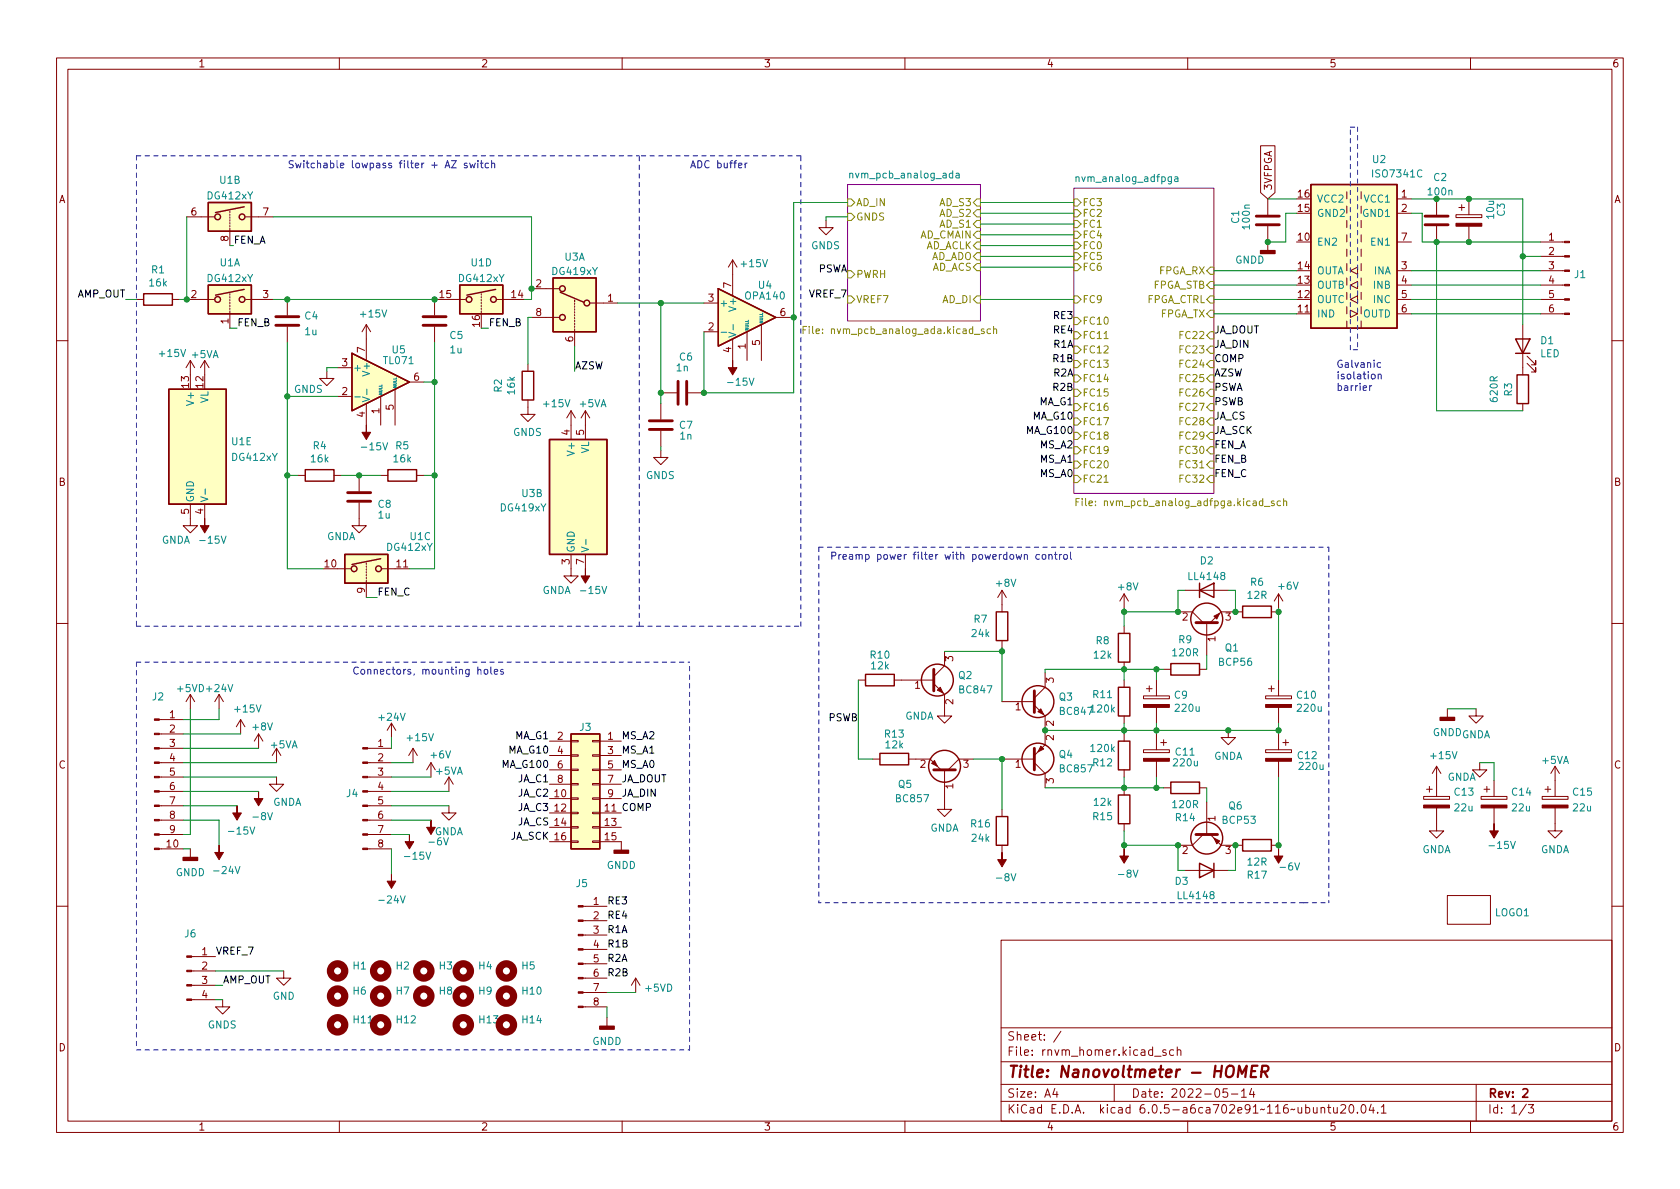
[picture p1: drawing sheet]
<svg xmlns="http://www.w3.org/2000/svg" width="297mm" height="210mm" viewBox="0 0 297 210" stroke-linecap="round" stroke-linejoin="round" font-family="sans-serif">
<defs><g id="words">
<text font-size="2.8" fill="#840000" x="178" y="190.6">Title: Nanovoltmeter - HOMER</text>
<g font-size="2.1" fill="#840000">
<text x="178" y="184">Sheet: /</text>
<text x="178" y="186.7">File: rnvm_homer.kicad_sch</text>
<text x="178" y="196.9">KiCad E.D.A. kicad 6.0.5-a6ca702e91~116~ubuntu20.04.1</text>
<text x="178" y="194.1">Size: A4</text>
<text x="200" y="194.1">Date: 2022-05-14</text>
<text x="263" y="194.1">Rev: 2</text>
<text x="263" y="196.9">Id: 1/3</text>
</g>
<g font-size="1.8" fill="#840000">
<text x="35" y="11.9">1</text>
<text x="85" y="11.9">2</text>
<text x="135" y="11.9">3</text>
<text x="185" y="11.9">4</text>
<text x="235" y="11.9">5</text>
<text x="285" y="11.9">6</text>
<text x="10.3" y="35.9">A</text>
<text x="224.9" y="33.7" transform="rotate(-90 224.9 33.7)">3VFPGA</text>
<text x="229.5" y="34.9">16</text>
<text x="247.8" y="34.9">1</text>
<text x="285.3" y="35.9">A</text>
<text x="33.8" y="38.1">6</text>
<text x="46.5" y="38.1">7</text>
<text x="229.5" y="37.5">15</text>
<text x="247.8" y="37.5">2</text>
<text x="40.4" y="42.7" transform="rotate(-90 40.4 42.7)">8</text>
<text x="229.5" y="42.5">10</text>
<text x="229.5" y="47.6">14</text>
<text x="247.8" y="47.6">3</text>
<text x="247.8" y="42.5">7</text>
<text x="273.8" y="42.5">1</text>
<text x="273.8" y="45.1">2</text>
<text x="273.8" y="47.6">3</text>
<text x="33.8" y="52.7">2</text>
<text x="46.5" y="52.7">3</text>
<text x="77.8" y="52.7">15</text>
<text x="90.5" y="52.7">14</text>
<text x="94.8" y="50.8">2</text>
<text x="107.5" y="53.3">1</text>
<text x="125.2" y="53.3">3</text>
<text x="129.3" y="50.9" transform="rotate(-90 129.3 50.9)">7</text>
<text x="229.5" y="52.7">12</text>
<text x="229.5" y="50.2">13</text>
<text x="247.8" y="50.2">4</text>
<text x="247.8" y="52.7">5</text>
<text x="273.8" y="50.2">4</text>
<text x="273.8" y="52.7">5</text>
<text x="40.4" y="57.3" transform="rotate(-90 40.4 57.3)">1</text>
<text x="84.8" y="57.7" transform="rotate(-90 84.8 57.7)">16</text>
<text x="94.8" y="55.9">8</text>
<text x="125.2" y="58.4">2</text>
<text x="137.9" y="55.9">6</text>
<text x="229.5" y="55.2">11</text>
<text x="247.8" y="55.2">6</text>
<text x="273.8" y="55.2">6</text>
<text x="60.5" y="64.8">3</text>
<text x="64.5" y="62.3" transform="rotate(-90 64.5 62.3)">7</text>
<text x="101.3" y="60.4" transform="rotate(-90 101.3 60.4)">6</text>
<text x="129.3" y="62.3" transform="rotate(-90 129.3 62.3)">4</text>
<text x="131.8" y="61.7" transform="rotate(-90 131.8 61.7)">1</text>
<text x="134.4" y="61.1" transform="rotate(-90 134.4 61.1)">5</text>
<text x="33.4" y="68.5" transform="rotate(-90 33.4 68.5)">13</text>
<text x="35.9" y="68.5" transform="rotate(-90 35.9 68.5)">12</text>
<text x="60.5" y="69.8">2</text>
<text x="73.2" y="67.3">6</text>
<text x="64.5" y="73.8" transform="rotate(-90 64.5 73.8)">4</text>
<text x="67.1" y="73.1" transform="rotate(-90 67.1 73.1)">1</text>
<text x="69.6" y="72.5" transform="rotate(-90 69.6 72.5)">5</text>
<text x="100.7" y="76.9" transform="rotate(-90 100.7 76.9)">4</text>
<text x="103.3" y="76.9" transform="rotate(-90 103.3 76.9)">5</text>
<text x="10.3" y="85.9">B</text>
<text x="285.3" y="85.9">B</text>
<text x="33.4" y="90.9" transform="rotate(-90 33.4 90.9)">5</text>
<text x="35.9" y="90.9" transform="rotate(-90 35.9 90.9)">4</text>
<text x="57.4" y="100.3">10</text>
<text x="70.1" y="100.3">11</text>
<text x="100.7" y="99.8" transform="rotate(-90 100.7 99.8)">3</text>
<text x="103.3" y="99.8" transform="rotate(-90 103.3 99.8)">7</text>
<text x="64.5" y="104.9" transform="rotate(-90 64.5 104.9)">9</text>
<text x="209.1" y="109.7">2</text>
<text x="214.9" y="113.5" transform="rotate(-90 214.9 113.5)">1</text>
<text x="216.7" y="109.7">3</text>
<text x="168.5" y="116.9" transform="rotate(-90 168.5 116.9)">3</text>
<text x="161.8" y="121.8">1</text>
<text x="168.5" y="124.6" transform="rotate(-90 168.5 124.6)">2</text>
<text x="179.5" y="125.6">1</text>
<text x="186.3" y="120.8" transform="rotate(-90 186.3 120.8)">3</text>
<text x="30" y="127">1</text>
<text x="30" y="129.5">2</text>
<text x="98.6" y="130.8">2</text>
<text x="107.5" y="130.8">1</text>
<text x="186.3" y="130.9" transform="rotate(-90 186.3 130.9)">2</text>
<text x="186.3" y="128.4" transform="rotate(-90 186.3 128.4)">2</text>
<text x="10.3" y="135.9">C</text>
<text x="30" y="132.1">3</text>
<text x="30" y="134.6">4</text>
<text x="30" y="137.2">5</text>
<text x="66.8" y="132.1">1</text>
<text x="66.8" y="134.6">2</text>
<text x="66.8" y="137.2">3</text>
<text x="98.6" y="133.3">4</text>
<text x="98.6" y="135.9">6</text>
<text x="107.5" y="133.3">3</text>
<text x="107.5" y="135.9">5</text>
<text x="162.7" y="135.8">2</text>
<text x="170.3" y="135.8">3</text>
<text x="179.5" y="135.8">1</text>
<text x="285.3" y="135.9">C</text>
<text x="30" y="139.7">6</text>
<text x="30" y="142.2">7</text>
<text x="66.8" y="139.7">4</text>
<text x="66.8" y="142.2">5</text>
<text x="98.1" y="141">10</text>
<text x="98.1" y="143.5">12</text>
<text x="98.6" y="138.4">8</text>
<text x="107.5" y="138.4">7</text>
<text x="107.5" y="141">9</text>
<text x="168.5" y="139.5" transform="rotate(-90 168.5 139.5)">1</text>
<text x="186.3" y="138.5" transform="rotate(-90 186.3 138.5)">3</text>
<text x="29.5" y="149.9">10</text>
<text x="30" y="144.8">8</text>
<text x="30" y="147.3">9</text>
<text x="66.8" y="144.8">6</text>
<text x="66.8" y="147.3">7</text>
<text x="66.8" y="149.9">8</text>
<text x="107" y="146">13</text>
<text x="107" y="148.6">15</text>
<text x="214.9" y="145.2" transform="rotate(-90 214.9 145.2)">1</text>
<text x="209.1" y="151">2</text>
<text x="216.7" y="151">3</text>
<text x="104.9" y="160">1</text>
<text x="104.9" y="162.6">2</text>
<text x="104.9" y="165.1">3</text>
<text x="104.9" y="167.6">4</text>
<text x="35.7" y="168.9">1</text>
<text x="35.7" y="171.4">2</text>
<text x="35.7" y="174">3</text>
<text x="104.9" y="170.2">5</text>
<text x="104.9" y="172.7">6</text>
<text x="35.7" y="176.5">4</text>
<text x="104.9" y="175.3">7</text>
<text x="104.9" y="177.8">8</text>
<text x="10.3" y="185.9">D</text>
<text x="285.3" y="185.9">D</text>
<text x="35" y="199.9">1</text>
<text x="85" y="199.9">2</text>
<text x="135" y="199.9">3</text>
<text x="185" y="199.9">4</text>
<text x="235" y="199.9">5</text>
<text x="285" y="199.9">6</text>
</g>
<g font-size="1.8" fill="#0000c2">
<text x="50.8" y="29.7">Switchable lowpass filter + AZ switch</text>
<text x="121.9" y="29.7">ADC buffer</text>
<text x="236.2" y="65">Galvanic</text>
<text x="236.2" y="67.1">isolation</text>
<text x="236.2" y="69.1">barrier</text>
<text x="146.7" y="99">Preamp power filter with powerdown control</text>
<text x="62.2" y="119.3">Connectors, mounting holes</text>
</g>
<g font-size="1.8" fill="#008484">
<text x="242.7" y="28.8">U2</text>
<text x="36.8" y="35.3">DG412xY</text>
<text x="38.9" y="32.5">U1B</text>
<text x="150.7" y="31.5">nvm_pcb_analog_ada</text>
<text x="190.7" y="32.2">nvm_analog_adfpga</text>
<text x="232.8" y="35.8">VCC2</text>
<text x="241.3" y="35.8">VCC1</text>
<text x="242.9" y="31.4">ISO7341C</text>
<text x="252.6" y="34.5">100n</text>
<text x="253.5" y="32">C2</text>
<text x="219.1" y="39.5" transform="rotate(-90 219.1 39.5)">C1</text>
<text x="221" y="40.4" transform="rotate(-90 221 40.4)">100n</text>
<text x="232.8" y="38.3">GND2</text>
<text x="241.1" y="38.3">GND1</text>
<text x="264.2" y="38.6" transform="rotate(-90 264.2 38.6)">10u</text>
<text x="266.1" y="38.2" transform="rotate(-90 266.1 38.2)">C3</text>
<text x="38.9" y="47.1">U1A</text>
<text x="83.3" y="47.1">U1D</text>
<text x="99.8" y="46.1">U3A</text>
<text x="131.2" y="47.2">+15V</text>
<text x="143.4" y="44.1">GNDS</text>
<text x="218.4" y="46.6">GNDD</text>
<text x="232.8" y="43.4">EN2</text>
<text x="242.6" y="43.4">EN1</text>
<text x="26.5" y="50.6">16k</text>
<text x="26.8" y="48.3">R1</text>
<text x="36.8" y="49.9">DG412xY</text>
<text x="81.2" y="49.9">DG412xY</text>
<text x="97.7" y="48.6">DG419xY</text>
<text x="131.9" y="53">OPA140</text>
<text x="134.1" y="51">U4</text>
<text x="232.8" y="53.6">OUTC</text>
<text x="232.8" y="51">OUTB</text>
<text x="232.8" y="48.5">OUTA</text>
<text x="243" y="48.5">INA</text>
<text x="243" y="51">INB</text>
<text x="243" y="53.6">INC</text>
<text x="278.4" y="49.2">J1</text>
<text x="53.9" y="56.5">C4</text>
<text x="53.9" y="59.3">1u</text>
<text x="63.9" y="56.1">+15V</text>
<text x="79.6" y="59.9">C5</text>
<text x="127.1" y="54.2">+</text>
<text x="130.2" y="54.7" transform="rotate(-90 130.2 54.7)">V+</text>
<text x="232.8" y="56.1">IND</text>
<text x="241" y="56.1">OUTD</text>
<text x="28.3" y="63.1">+15V</text>
<text x="34" y="63.3">+5VA</text>
<text x="62.4" y="65.7">+</text>
<text x="67.9" y="64.4">TL071</text>
<text x="69.4" y="62.5">U5</text>
<text x="79.6" y="62.5">1u</text>
<text x="119.6" y="65.7">1n</text>
<text x="120.2" y="63.7">C6</text>
<text x="272.3" y="63.2">LED</text>
<text x="272.4" y="60.9">D1</text>
<text x="34.3" y="71.3" transform="rotate(-90 34.3 71.3)">V+</text>
<text x="36.8" y="71.3" transform="rotate(-90 36.8 71.3)">VL</text>
<text x="52" y="69.5">GNDS</text>
<text x="65.4" y="66.1" transform="rotate(-90 65.4 66.1)">V+</text>
<text x="88.7" y="69.3" transform="rotate(-90 88.7 69.3)">R2</text>
<text x="91" y="69.7" transform="rotate(-90 91 69.7)">16k</text>
<text x="129" y="68.2">-15V</text>
<text x="264.8" y="70.9" transform="rotate(-90 264.8 70.9)">620R</text>
<text x="267.3" y="70" transform="rotate(-90 267.3 70)">R3</text>
<text x="90.7" y="77.1">GNDS</text>
<text x="96.3" y="72">+15V</text>
<text x="102.5" y="72">+5VA</text>
<text x="120.2" y="75.8">C7</text>
<text x="120.3" y="77.7">1n</text>
<text x="41" y="78.7">U1E</text>
<text x="41.1" y="81.5">DG412xY</text>
<text x="55" y="81.8">16k</text>
<text x="55.4" y="79.4">R4</text>
<text x="64.3" y="79.6">-15V</text>
<text x="69.6" y="81.8">16k</text>
<text x="70" y="79.4">R5</text>
<text x="101.6" y="80.2" transform="rotate(-90 101.6 80.2)">V+</text>
<text x="104.1" y="80.2" transform="rotate(-90 104.1 80.2)">VL</text>
<text x="34.3" y="88.9" transform="rotate(-90 34.3 88.9)">GND</text>
<text x="66.9" y="89.8">C8</text>
<text x="92.3" y="87.9">U3B</text>
<text x="114.2" y="84.7">GNDS</text>
<text x="57.7" y="95.5">GNDA</text>
<text x="66.9" y="91.7">1u</text>
<text x="72.5" y="95.5">U1C</text>
<text x="88.6" y="90.4">DG419xY</text>
<text x="28.5" y="96.1">GNDA</text>
<text x="35.7" y="96.1">-15V</text>
<text x="68.5" y="97.4">DG412xY</text>
<text x="101.6" y="97.8" transform="rotate(-90 101.6 97.8)">GND</text>
<text x="212.2" y="99.8">D2</text>
<text x="95.8" y="105">GNDA</text>
<text x="103" y="105">-15V</text>
<text x="176.2" y="103.8">+8V</text>
<text x="197.8" y="104.4">+8V</text>
<text x="210.3" y="102.6">LL4148</text>
<text x="220.6" y="105.9">12R</text>
<text x="221.1" y="103.6">R6</text>
<text x="226.1" y="104.3">+6V</text>
<text x="171.9" y="112.6">24k</text>
<text x="172.2" y="110.1">R7</text>
<text x="193.8" y="113.9">R8</text>
<text x="208.4" y="113.7">R9</text>
<text x="154" y="116.5">R10</text>
<text x="154.1" y="118.4">12k</text>
<text x="193.5" y="116.5">12k</text>
<text x="207.4" y="116">120R</text>
<text x="215.6" y="117.7">BCP56</text>
<text x="216.6" y="115.2">Q1</text>
<text x="27" y="123.8">J2</text>
<text x="31.4" y="122.4">+5VD +24V</text>
<text x="41.6" y="126">+15V</text>
<text x="169.5" y="120.1">Q2</text>
<text x="169.7" y="122.6">BC847</text>
<text x="187.3" y="123.9">Q3</text>
<text x="193.3" y="123.4">R11</text>
<text x="207.7" y="123.5">C9</text>
<text x="207.9" y="125.9">220u</text>
<text x="229.4" y="123.5">C10</text>
<text x="229.5" y="125.9">220u</text>
<text x="44.8" y="129.2">+8V</text>
<text x="67.1" y="127.5">+24V</text>
<text x="72.1" y="131.1">+15V</text>
<text x="102.5" y="129.2">J3</text>
<text x="156.5" y="130.4">R13</text>
<text x="160" y="127.2">GNDA</text>
<text x="187.5" y="126.4">BC847120k</text>
<text x="253.3" y="130.2">GNDDGNDA</text>
<text x="47.9" y="132.3">+5VA</text>
<text x="76.3" y="134.1">+6V</text>
<text x="77.1" y="137">+5VA</text>
<text x="156.6" y="132.3">12k</text>
<text x="187.3" y="134">Q4</text>
<text x="187.5" y="136.6">BC857</text>
<text x="193" y="133">120k</text>
<text x="193.3" y="135.5">R12</text>
<text x="207.6" y="135.5">220u</text>
<text x="207.9" y="133.6">C11</text>
<text x="214.6" y="134.4">GNDA</text>
<text x="229.5" y="134.2">C12</text>
<text x="229.8" y="136.1">220u</text>
<text x="253.1" y="134.2">+15V</text>
<text x="272.7" y="135.1">+5VA</text>
<text x="48.2" y="142.5">GNDA</text>
<text x="61.3" y="140.9">J4</text>
<text x="158.5" y="141.9">BC857</text>
<text x="158.8" y="139.3">Q5</text>
<text x="193.5" y="142.5">12k</text>
<text x="207.4" y="142.9">120R</text>
<text x="217.3" y="143.1">Q6</text>
<text x="255.8" y="138">GNDA</text>
<text x="257.2" y="140.7">C13</text>
<text x="257.3" y="143.5">22u</text>
<text x="267.4" y="140.7">C14</text>
<text x="267.4" y="143.5">22u</text>
<text x="278.2" y="140.7">C15</text>
<text x="278.2" y="143.5">22u</text>
<text x="40.8" y="147.6">-15V</text>
<text x="45" y="145">-8V</text>
<text x="76.1" y="149.5">-6V</text>
<text x="76.8" y="147.7">GNDA</text>
<text x="164.4" y="147.1">GNDA</text>
<text x="171.7" y="146.3">R16</text>
<text x="171.9" y="148.8">24k</text>
<text x="193.3" y="145">R15</text>
<text x="207.9" y="145.2">R14</text>
<text x="216.2" y="145.7">BCP53</text>
<text x="31.1" y="154.9">GNDD</text>
<text x="38.1" y="154.6">-24V</text>
<text x="71.9" y="152">-15V</text>
<text x="107.3" y="153.7">GNDD</text>
<text x="176.4" y="155.8">-8V</text>
<text x="198" y="155.2">-8V</text>
<text x="220.6" y="155.4">R17</text>
<text x="220.6" y="153.1">12R</text>
<text x="226.6" y="153.9">-6V</text>
<text x="251.4" y="150.9">GNDA</text>
<text x="263.6" y="150.1">-15V</text>
<text x="272.4" y="150.9">GNDA</text>
<text x="67.3" y="159.8">-24V</text>
<text x="101.9" y="156.9">J5</text>
<text x="207.8" y="156.5">D3</text>
<text x="208.4" y="159">LL4148</text>
<text x="32.7" y="165.8">J6</text>
<text x="264.3" y="162">LOGO1</text>
<text x="62.4" y="171.4">H1</text>
<text x="70.1" y="171.4">H2</text>
<text x="77.7" y="171.4">H3</text>
<text x="84.7" y="171.4">H4</text>
<text x="92.3" y="171.4">H5</text>
<text x="48.2" y="176.8">GND</text>
<text x="62.4" y="175.9">H6</text>
<text x="70.1" y="175.9">H7</text>
<text x="77.7" y="175.9">H8</text>
<text x="84.7" y="175.9">H9</text>
<text x="92.4" y="175.9">H10</text>
<text x="114.2" y="175.4">+5VD</text>
<text x="36.7" y="181.9">GNDS</text>
<text x="62.6" y="180.9">H11</text>
<text x="70.2" y="180.9">H12</text>
<text x="84.8" y="180.9">H13</text>
<text x="92.4" y="180.9">H14</text>
<text x="104.7" y="184.8">GNDD</text>
</g>
<g font-size="1.8" fill="#848400">
<text x="151.3" y="36.4">AD_IN</text>
<text x="151.3" y="39">GNDS</text>
<text x="166.2" y="36.4">AD_S3</text>
<text x="166.2" y="38.3">AD_S2</text>
<text x="166.2" y="40.3">AD_S1</text>
<text x="191.3" y="40.3">FC1</text>
<text x="191.3" y="38.3">FC2</text>
<text x="191.3" y="36.4">FC3</text>
<text x="162.6" y="42.2">AD_CMAIN</text>
<text x="163.4" y="44.1">AD_ACLK</text>
<text x="164.4" y="46">AD_ADO</text>
<text x="164.6" y="47.9">AD_ACS</text>
<text x="191.3" y="42.2">FC4</text>
<text x="191.3" y="44.1">FC0</text>
<text x="191.3" y="46">FC5</text>
<text x="191.3" y="47.9">FC6</text>
<text x="151.3" y="53.6">VREF7</text>
<text x="151.3" y="49.1">PWRH</text>
<text x="166.6" y="53.6">AD_DI</text>
<text x="191.3" y="53.6">FC9</text>
<text x="202.6" y="53.6">FPGA_CTRL</text>
<text x="203.7" y="51">FPGA_STB</text>
<text x="204.8" y="48.5">FPGA_RX</text>
<text x="143.3" y="59.1">File: nvm_pcb_analog_ada.kicad_sch</text>
<text x="191.3" y="57.4">FC10</text>
<text x="191.3" y="59.9">FC11</text>
<text x="205" y="56.1">FPGA_TX</text>
<text x="208.8" y="59.9">FC22</text>
<text x="191.3" y="62.5">FC12</text>
<text x="191.3" y="65">FC13</text>
<text x="208.8" y="65">FC24</text>
<text x="208.8" y="62.5">FC23</text>
<text x="191.3" y="67.6">FC14</text>
<text x="191.3" y="70.1">FC15</text>
<text x="208.8" y="67.6">FC25</text>
<text x="208.8" y="70.1">FC26</text>
<text x="191.3" y="72.6">FC16</text>
<text x="191.3" y="75.2">FC17</text>
<text x="191.3" y="77.7">FC18</text>
<text x="208.8" y="72.6">FC27</text>
<text x="208.8" y="75.2">FC28</text>
<text x="208.8" y="77.7">FC29</text>
<text x="191.3" y="80.3">FC19</text>
<text x="191.3" y="82.8">FC20</text>
<text x="208.8" y="80.3">FC30</text>
<text x="208.8" y="82.8">FC31</text>
<text x="191.3" y="85.3">FC21</text>
<text x="191.7" y="89.5">File: nvm_pcb_analog_adfpga.kicad_sch</text>
<text x="208.8" y="85.3">FC32</text>
</g>
<g font-size="1.8">
<text x="41.3" y="43.1">FEN_A</text>
<text x="13.6" y="52.6">AMP_OUT</text>
<text x="143.2" y="52.6">VREF_7</text>
<text x="144.6" y="48.2">PSWA</text>
<text x="41.9" y="57.7">FEN_B</text>
<text x="86.4" y="57.7">FEN_B</text>
<text x="186.4" y="59">RE4</text>
<text x="186.4" y="56.4">RE3</text>
<text x="214.6" y="59">JA_DOUT</text>
<text x="101.6" y="65.3">AZSW</text>
<text x="186.3" y="64">R1B</text>
<text x="186.3" y="61.5">R1A</text>
<text x="214.6" y="61.5">JA_DIN</text>
<text x="214.6" y="64">COMP</text>
<text x="183.8" y="71.7">MA_G1</text>
<text x="186.3" y="66.6">R2A</text>
<text x="186.3" y="69.1">R2B</text>
<text x="214.6" y="69.1">PSWA</text>
<text x="214.6" y="71.7">PSWB</text>
<text x="214.6" y="66.6">AZSW</text>
<text x="181.8" y="76.7">MA_G100</text>
<text x="182.8" y="74.2">MA_G10</text>
<text x="214.6" y="74.2">JA_CS</text>
<text x="214.6" y="76.7">JA_SCK</text>
<text x="184" y="79.3">MS_A2</text>
<text x="184" y="81.8">MS_A1</text>
<text x="214.6" y="81.8">FEN_B</text>
<text x="214.6" y="79.3">FEN_A</text>
<text x="184" y="84.4">MS_A0</text>
<text x="214.6" y="84.4">FEN_C</text>
<text x="66.7" y="105.3">FEN_C</text>
<text x="91.1" y="130.7">MA_G1</text>
<text x="109.9" y="130.7">MS_A2</text>
<text x="146.5" y="127.5">PSWB</text>
<text x="89.1" y="135.8">MA_G100</text>
<text x="90.1" y="133.2">MA_G10</text>
<text x="109.9" y="135.8">MS_A0</text>
<text x="109.9" y="133.2">MS_A1</text>
<text x="91.7" y="138.3">JA_C1</text>
<text x="91.7" y="140.9">JA_C2</text>
<text x="91.7" y="143.4">JA_C3</text>
<text x="107" y="143.5">11 COMP</text>
<text x="109.9" y="140.9">JA_DIN</text>
<text x="109.9" y="138.3">JA_DOUT</text>
<text x="90.2" y="148.5">JA_SCK 16</text>
<text x="91.5" y="145.9">JA_CS 14</text>
<text x="107.3" y="159.9">RE3</text>
<text x="107.3" y="167.5">R1B</text>
<text x="107.3" y="165">R1A</text>
<text x="107.3" y="162.5">RE4</text>
<text x="38.1" y="168.8">VREF_7</text>
<text x="39.4" y="173.9">AMP_OUT</text>
<text x="107.3" y="172.6">R2B</text>
<text x="107.3" y="170.1">R2A</text>
</g>
<g font-size=".7" fill="#008484">
<text x="132.3" y="58.5" transform="rotate(-90 132.3 58.5)">NULL</text>
<text x="134.9" y="57.3" transform="rotate(-90 134.9 57.3)">NULL</text>
<text x="67.6" y="70" transform="rotate(-90 67.6 70)">NULL</text>
<text x="70.1" y="68.7" transform="rotate(-90 70.1 68.7)">NULL</text>
</g>
</g></defs>
<g fill="none" stroke="#840000" stroke-width=".18">
<path d="M10 10.2h277v190.1h-277zM12 12.2h273v186.1h-273zM60 10.2v2M110 10.2v2M160 10.2v2M210 10.2v2M260 10.2v2M33 38.3h4.8M40.6 37.3v.3M40.6 37.8v.3M40.6 38.3v.3M40.6 38.9v.2"/>
<path d="M40.6 39.4v.2M40.6 39.9v.2M43.4 38.3h4.9M146 39v1.3h1.3l-1.3 1.2-1.2-1.2h1.2M222.9 25.8h2.5v8.3l-1.2 1.1-1.3-1.1zM224.2 35.2v2.8M224.2 40v4.3M238.1 33.9v1.3M238.1 39v1.3M240.7 33.9v1.3M240.7 39v1.3M247 35.2h2.6"/>
<path d="M247 37.7h2.6M254 35.2v2.8M254 40v2.8M257.4 38h4.6v.5h-4.6zM257.9 36.7h1.1M258.4 36.2v1M259.7 35.2v2.8M259.7 40v2.8M24.1 53h1.3M30.5 53h1.2M33 53h4.8M40.6 40.4v3"/>
<path d="M40.6 51.9v.3M40.6 52.4v.3M40.6 53v.2M40.6 53.5v.2M40.6 54v.2M40.6 54.5v.2M40.6 55v3M43.4 53h4.9M50.8 53v2.7M50.8 57.8v2.8M64.8 57.4v6.3M64.8 57.4l.7 1.3"/>
<path d="M64.8 57.4l-.8 1.3M76.8 53v2.7M76.8 57.8v2.8M80 53h2.3M85.1 51.9v.3M85.1 52.4v.3M85.1 53v.2M85.1 53.5v.2M85.1 54v.2M85.1 54.5v.2M85.1 55v.5M87.9 53h2.3"/>
<path d="M94 56.1h4.8M94 51h4.8M101.6 53.1v.2M101.6 53.6v.2M101.6 54.1v.3M101.6 54.6v.3M101.6 55.1v.3M101.6 55.6v.3M101.6 56.1v.3M101.6 56.6v.3M101.6 57.1v.3M101.6 57.7v.2"/>
<path d="M101.6 58.2v3M104.4 53.6h4.8M124.5 58.7h2.5M124.5 53.6h2.5M129.5 46v6.3M129.5 59.9v3.8M129.5 46l.8 1.2M129.5 46l-.7 1.2M132.1 58.7v5M134.6 57.4v6.3M137.2 56.1h2.5M229.2 55.5h2.6"/>
<path d="M238.1 41.5v1.3M238.1 44.1v1.2M238.1 54.2v1.3M238.1 56.8v1.2M238.8 54.9l1.2 .6-1.2 .6zM238.8 53l1.2-.7v1.3zM238.8 50.4l1.2-.6v1.2zM238.8 47.9l1.2-.7v1.3zM240.7 41.5v1.3M240.7 44.1v1.2M240.7 46.6v1.3M240.7 49.1v1.3"/>
<path d="M240.7 51.7v1.3M240.7 56.8v1.2M247 53h2.6M247 55.5h2.6M247 47.9h2.6M247 50.4h2.6M247 42.8h2.6M269.2 57.4v8.9M272.4 53h4.2M272.4 55.5h4.2M272.4 47.9h4.2M272.4 50.4h4.2"/>
<path d="M272.4 42.8h4.2M272.4 45.3h4.2M10 60.2h2M33.7 63.7v2.6M33.7 63.7l.7 1.3M33.7 63.7l-.8 1.3M36.2 63.7v2.6M36.2 63.7l-.8 1.3M36.2 63.7l.8 1.3M57.8 65.7v1.2h1.3l-1.3 1.3-1.3-1.3h1.3M59.7 70.1h2.5M59.7 65h2.5"/>
<path d="M64.8 71.4v3.8M67.3 70.1v5.1M69.8 68.8v6.4M72.4 67.6h2.5M93.3 70.7v2.6h1.3l-1.3 1.2-1.2-1.2h1.2M93.3 64.4v1.3M101 72.6l.7 1.3M101 72.6v5.1M101 72.6l-.8 1.3M103.5 72.6l-.8 1.3M103.5 72.6v5.1M103.5 72.6l.8 1.3"/>
<path d="M116.8 79.6v1.3h1.3l-1.3 1.3-1.2-1.3h1.2M116.8 71.4v2.8M116.8 76.2v2.8M116.8 69.5h2.8M121.7 69.5h2.8M269.2 71.4v1.2M270 64.3l1.5 1.5v-.8v.8h-.7M270 63l1.5 1.5v-.8v.8h-.7M285 60.2h2M33.7 89.1v3.9h1.2l-1.2 1.2-1.3-1.2h1.3M36.2 89.1v2.6M52.7 84.1h1.3"/>
<path d="M59.1 84.1h1.2M63.5 88.9v4.1h1.3l-1.3 1.2-1.3-1.2h1.3M63.5 84.1v2.8M64.8 99.6v.2M67.3 84.1h1.3M73.7 84.1h1.2M101 98v3.8h1.2l-1.2 1.3-1.3-1.3h1.3M103.5 98v2.6M10 110.2h2M59.7 100.6h2.3M64.8 100.1v.2M64.8 100.6v.2"/>
<path d="M64.8 101.1v.2M64.8 101.6v.2M64.8 102.1v.3M64.8 102.6v3.1M67.6 100.6h4.8M167 115.2v2.5l-1.9 1.9M177.2 104.4l-.8 1.3M177.2 104.4v3.8M177.2 113.3v1.2M177.2 104.4l.7 1.3M184.8 119v2.5l-1.9 1.9M198.8 105v2.6"/>
<path d="M198.8 110.7v1.3M198.8 117.1v1.3M198.8 105l-.8 1.3M198.8 105l.7 1.3M205.7 118.4h1.3M208.3 108.2h2.5l1.9 1.9M209.5 104.4h7.7M212.1 118.4h1.3M213.4 110.1v5.7M219.7 108.2h-3.8l-1.9 1.9M224.8 108.2h1.3M226.1 105v2.6"/>
<path d="M226.1 105l.7 1.3M226.1 105l-.8 1.3M285 110.2h2M28.2 139.9h4.2M28.2 137.4h4.2M28.2 134.9h4.2M28.2 132.3h4.2M28.2 129.8h4.2M28.2 127.2h4.2M33.7 122.8l-.8 1.3M33.7 122.8v2.5M33.7 122.8l.7 1.3"/>
<path d="M38.7 122.8l.8 1.3M38.7 122.8v2.5M38.7 122.8l-.7 1.3M42.5 127.2l.8 1.3M42.5 127.2v2.6M42.5 127.2l-.7 1.3M45.7 129.8l-.7 1.3M45.7 129.8v2.5M45.7 129.8l.8 1.3M48.9 137.4v1.3h1.3l-1.3 1.2-1.3-1.2h1.3M48.9 132.3l-.8 1.3M48.9 132.3v2.6"/>
<path d="M48.9 132.3l.8 1.3M65 139.9h4.2M65 137.4h4.2M65 134.9h4.2M65 132.3h4.2M69.2 127.9l.8 1.3M69.2 127.9v2.5M69.2 127.9l-.7 1.3M73 132.3l.8 1.3M73 132.3v2.6M73 132.3l-.7 1.3M76.2 134.9l.8 1.2"/>
<path d="M76.2 134.9v2.5M76.2 134.9l-.8 1.2M79.4 137.4l-.8 1.3M79.4 137.4v2.5M79.4 137.4l.7 1.3M97.2 131.1h3.8M97.2 133.6h3.8M97.2 136.1h3.8M97.2 138.7h3.8M101 138.6h1.2v.2h-1.2zM101 136h1.2v.3h-1.2zM101 133.5h1.2v.2h-1.2z"/>
<path d="M101 130.9h1.2v.3h-1.2zM104.8 138.6h1.2v.2h-1.2zM104.8 136h1.2v.3h-1.2zM104.8 133.5h1.2v.2h-1.2zM104.8 130.9h1.2v.3h-1.2zM106 131.1h3.9M106 133.6h3.9M106 136.1h3.9M106 138.7h3.9M151.8 120.3h1.2M154.3 134.2h1.3M158.1 120.3h7"/>
<path d="M160.7 134.2h3.8l1.9 1.9M165.1 120.9l1.9 1.9v3.8h1.3l-1.3 1.3-1.3-1.3h1.3M167 136.1v7h1.3l-1.3 1.3-1.3-1.3h1.3M172.1 134.2h-2.6l-1.9 1.9M177.2 134.2h5.7M177.2 124.1h5.7M182.9 124.7l1.9 1.9v5.1l-1.9 1.9M182.9 134.9l1.9 1.9v2.5M198.8 120.3v1.2M198.8 126.6v1.3M198.8 129.8v1.3M198.8 136.1v1.3"/>
<path d="M198.8 139.3v1.3M202.2 123.1h4.6v.5h-4.6zM202.2 132.6h4.6v.5h-4.6zM202.7 121.8h1M203.2 121.3v1M204.5 120.3v2.8M204.5 125.1v2.8M204.5 129.8v2.8M204.5 134.6v2.8M205.2 131.3h1M205.7 130.8v1M205.7 139.3h1.3"/>
<path d="M212.1 139.3h1.3M217.2 129.2v1.2h1.2l-1.2 1.3-1.3-1.3h1.3M223.8 123.1h4.5v.5h-4.5zM223.8 132.6h4.5v.5h-4.5zM224.3 121.8h1M224.8 121.3v1M226.1 120.3v2.8M226.1 125.1v2.8M226.1 129.8v2.8M226.1 134.6v2.8M226.8 131.3h1M227.3 130.8v1"/>
<path d="M252.2 139.6h1M252.7 139.1v1M254 135.5v5.3M254 135.5l.8 1.3M254 135.5l-.8 1.3M255.9 125.3v1.6M261 125.3v1.3h1.3l-1.3 1.3-1.3-1.3h1.3M261.6 134.9v1.2h1.3l-1.3 1.3-1.3-1.3h1.3M262.4 139.6h1M262.9 139.1v1M264.2 138v2.8M273.2 139.6h1"/>
<path d="M273.7 139.1v1M275 135.5l-.8 1.3M275 135.5v5.3M275 135.5l.7 1.3M28.2 150.1h4.2M28.2 147.6h4.2M28.2 145h4.2M28.2 142.5h4.2M33.7 150.1v1.5M65 150.1h4.2M65 147.6h4.2M65 145h4.2"/>
<path d="M65 142.5h4.2M79.4 142.5v1.3h1.2l-1.2 1.2-1.3-1.2h1.3M97.2 141.2h3.8M97.2 143.8h3.8M97.2 146.3h3.8M97.2 148.8h3.8M101 148.7h1.2v.3h-1.2zM101 146.2h1.2v.2h-1.2zM101 143.6h1.2v.3h-1.2zM101 141.1h1.2v.2h-1.2zM104.8 148.7h1.2v.3h-1.2zM104.8 146.2h1.2v.2h-1.2z"/>
<path d="M104.8 143.6h1.2v.3h-1.2zM104.8 141.1h1.2v.2h-1.2zM106 148.8h3.9v1.6M106 141.2h3.9M106 143.8h3.9M106 146.3h3.9M177.2 143.1v1.3M177.2 149.5v1.2M198.8 145.7v1.2M209.5 153.9h7.7M212.7 147.6l-1.9 1.9h-2.5M213.4 141.9v5.7"/>
<path d="M214 147.6l1.9 1.9h3.8M224.8 149.5h1.3M251.7 140.8h4.6v.5h-4.6zM254 142.9v4h1.3l-1.3 1.3-1.3-1.3h1.3M255.9 158.4h7.6v5h-7.6zM261.9 140.8h4.5v.5h-4.5zM264.2 142.9v2.8M272.7 140.8h4.5v.5h-4.5zM275 142.9v4h1.2l-1.2 1.3-1.3-1.3h1.3M10 160.2h2M33.9 176.8h4.2M33.9 174.2h4.2"/>
<path d="M33.9 171.7h4.2M33.9 169.2h4.2M39.4 176.8v1.2h1.2l-1.2 1.3-1.3-1.3h1.3M50.2 171.7v1.3h1.2l-1.2 1.2-1.3-1.2h1.3M103.1 178h4.2M103.1 175.5h4.2M103.1 173h4.2M103.1 170.4h4.2M103.1 167.9h4.2M103.1 165.3h4.2M103.1 162.8h4.2M103.1 160.3h4.2"/>
<path d="M107.3 180v1.5M112.4 173l-.8 1.2M112.4 173v2.5M112.4 173l.8 1.2M177 166.3h108v32h-108zM285 160.2h2M60 198.3v2M110 198.3v2M160 198.3v2M177 194.8h108M177 191.8h108M177 187.8h108"/>
<path d="M177 181.8h108M186.5 192.5l-.4 1h1M186.9 193v1M187.6 182.4l-1.3 1.9M197 191.8v3M204.1 186.8h1.2M206.1 185.7l-.3-.1-.2 .2v.3l.5 .1v.4h-.5M207.5 185.7l-.4-.1-.3 .3v.4l.1 .3h.6M208.1 185.8l.3-.2 .3 .1 .1 .9M208.1 185.1v1.5M210 198.3v2M217 192.5h-.7l-.1 .7 .2-.1 .5 .1 .2 .2-.1 .5-.2 .1-.6-.1"/>
<path d="M217.7 193.5h1.2M219.5 193l.4-.5v1.5M219.5 194h.9M221.3 192.5l-.4 1h1M221.6 193v1M233.6 196l.2-.2 .3 .1 .1 .9M233.6 195.8v1M234.7 195.8h.6M234.9 195.3v1.3l.4 .2M235.8 195.8l.1 1h.3l.2-.1M236.4 195.8v1M237.1 195.5l.5-.2 .3 .2v.3l-.9 1h.9"/>
<path d="M238.7 195.4l.2-.1a.81 .81 0 0 1 .5 .7 .81 .81 0 0 1-.3 .8h-.1a.81 .81 0 0 1-.6-.6 .81 .81 0 0 1 .3-.8zM240 196.7v.1M240.8 195.5l.2-.2a.81 .81 0 0 1 .6 .7 .81 .81 0 0 1-.3 .8h-.2a.81 .81 0 0 1-.3-1.3zM242.4 195.3l-.3 1h.9M242.8 195.8v1M243.6 196.7v.1M244.2 195.8l.4-.5v1.5M244.2 196.8h.9M260 198.3v2M261 191.8v6.5M269.9 195.3l-1.3 1.9M270.2 195.3h1l-.6 .6 .5 .1v.7l-.2 .1h-.5l-.2-.1"/>
</g>
<path d="M269.3 192.7l.5-.2 .3 .2v.3l-.9 1h.9" fill="none" stroke="#840000" stroke-width=".3"/>
<path d="M218.8 190.5l.3-2 .5 1.4 .8-1.4-.2 2M221.3 189.4h.6M222.3 188.5h-.9l-.3 2h1M223.1 189.5h.7a.55 .55 0 0 0 .5-.5 .55 .55 0 0 0-.3-.5h-.8l-.3 2M223.5 189.5l.6 1" fill="none" stroke="#840000" stroke-width=".4"/>
<g fill="#fff" stroke="#fff" stroke-width=".18">
<path d="M149.9 32.6h23.5v24.2h-23.5z"/>
<path d="M189.9 33.3h24.7v53.9h-24.7z"/>
</g>
<path d="M149.9 32.6h23.5v24.2h-23.5zM189.9 33.3h24.7v53.9h-24.7z" fill="none" stroke="#840084" stroke-width=".18"/>
<g fill="none" stroke="#848400" stroke-width=".18">
<path d="M149.9 35.2h.6l.6 .6-.6 .6h-.6zM149.9 37.7h.6l.6 .6-.6 .7h-.6zM172.1 35.8l.6-.6h.7v1.2h-.7zM172.1 39.6l.6-.6h.7v1.3h-.7zM172.7 37.1h.7v1.2h-.7l-.6-.6zM189.9 39h.6l.6 .6-.6 .7h-.6zM189.9 37.1h.6l.6 .6-.6 .6h-.6zM189.9 35.2h.6l.6 .6-.6 .6h-.6zM142 58.3h.4M142.6 57.7h-.6v1.3M149.9 52.3h.6l.6 .7-.6 .6h-.6zM149.9 47.9h.6l.6 .6-.6 .6h-.6z"/>
<path d="M172.1 41.5l.6-.6h.7v1.3h-.7zM172.1 45.3l.6-.6h.7v1.3h-.7zM172.1 47.2l.6-.6h.7v1.3h-.7zM172.1 53l.6-.7h.7v1.3h-.7zM172.7 42.8h.7v1.3h-.7l-.6-.7zM174 58.2l-.3-.1-.2 .2 .1 .2 .4 .1v.3h-.5M175.1 58.2l-.3-.1-.3 .3 .1 .5h.5M175.7 58.3l.2-.2 .3 .1v.8M175.7 57.7v1.3M189.9 40.9h.6l.6 .6-.6 .7h-.6zM189.9 42.8h.6l.6 .6-.6 .7h-.6zM189.9 44.7h.6l.6 .6-.6 .7h-.6z"/>
<path d="M189.9 46.6h.6l.6 .6-.6 .7h-.6zM189.9 52.3h.6l.6 .7-.6 .6h-.6zM189.9 56.1h.6l.6 .7-.6 .6h-.6zM189.9 58.7h.6l.6 .6-.6 .6h-.6zM195.2 59.9h.7M214 54.9h.6v1.2h-.6l-.6-.6zM214 47.2h.6v1.3h-.6l-.6-.6zM214 49.8h.6v1.2h-.6l-.6-.6zM214 52.3h.6v1.3h-.6l-.6-.6zM214 58.7h.6v1.2h-.6l-.6-.6zM189.9 61.2h.6l.6 .6-.6 .7h-.6zM189.9 63.7h.6l.6 .7-.6 .6h-.6z"/>
<path d="M189.9 66.3h.6l.6 .6-.6 .7h-.6zM189.9 68.8h.6l.6 .7-.6 .6h-.6zM189.9 71.4h.6l.6 .6-.6 .6h-.6zM189.9 73.9h.6l.6 .6-.6 .7h-.6zM189.9 76.4h.6l.6 .7-.6 .6h-.6zM189.9 79h.6l.6 .6-.6 .7h-.6zM214 63.7h.6v1.3h-.6l-.6-.6zM214 61.2h.6v1.3h-.6l-.6-.7zM214 66.3h.6v1.3h-.6l-.6-.7zM214 71.4h.6v1.2h-.6l-.6-.6zM214 68.8h.6v1.3h-.6l-.6-.6zM214 79h.6v1.3h-.6l-.6-.7z"/>
<path d="M214 73.9h.6v1.3h-.6l-.6-.7zM214 76.4h.6v1.3h-.6l-.6-.6zM189.9 81.5h.6l.6 .7-.6 .6h-.6zM189.9 84.1h.6l.6 .6-.6 .6h-.6zM190.2 88.8h.5M190.9 88.2h-.7v1.2M195.2 85.3h.7M214 81.5h.6v1.3h-.6l-.6-.6zM214 84.1h.6v1.2h-.6l-.6-.6zM223.6 89.5h.9M225.3 88.6h-.3l-.2 .2v.1l.5 .2v.3h-.5M226.4 88.6h-.4l-.2 .2 .1 .6h.5"/>
<path d="M227 88.7l.1-.1h.3l.1 .8M227 88.2v1.2"/>
</g>
<g fill="none" stroke="#008484" stroke-width=".18">
<path d="M169 30.7h.5l.1 .8M169.6 30.9l-.4 .1-.2 .2 .2 .3 .4-.1M207.7 31.3h.5l.1 .8M208.3 31.6h-.5l-.1 .2 .1 .3 .5-.1M127.5 58.8h1M128.8 58.8l1.3 .4-1.3 .4M129.6 57.4v.9M62.7 70.2h1M64.1 70.2l1.2 .4-1.2 .4M64.9 68.8v1M35.5 87.9l1.3 .4-1.3 .4M36.3 86.5v.9"/>
<path d="M102.8 96.7l1.3 .5-1.3 .4M103.6 95.3v1"/>
</g>
<g fill="#840000" stroke="#840000" stroke-width=".18">
<path d="M38.7 149.5v1.2h.8l-.8 1.3-.7-1.3h.7z"/>
<path d="M129.5 63.7v1.3h.8l-.8 1.3-.7-1.3h.7z"/>
<path d="M41.9 142.5v1.3h.8l-.8 1.2-.8-1.2h.8z"/>
<path d="M45.7 139.9v1.3h.8l-.8 1.3-.7-1.3h.7z"/>
<path d="M33 176.7h.9v.2h-.9z"/>
<path d="M33 174.1h.9v.3h-.9z"/>
<path d="M33 171.6h.9v.2h-.9z"/>
<path d="M33 169h.9v.3h-.9z"/>
<path d="M27.3 150h.9v.2h-.9z"/>
<path d="M27.3 147.4h.9v.3h-.9z"/>
<path d="M27.3 144.9h.9v.3h-.9z"/>
<path d="M27.3 142.4h.9v.2h-.9z"/>
<path d="M27.3 139.8h.9v.3h-.9z"/>
<path d="M27.3 137.3h.9v.2h-.9z"/>
<path d="M27.3 134.7h.9v.3h-.9z"/>
<path d="M27.3 132.2h.9v.3h-.9z"/>
<path d="M27.3 129.7h.9v.2h-.9z"/>
<path d="M27.3 127.1h.9v.3h-.9z"/>
<path d="M164.7 135l.5-.5 .5 1z"/>
<path d="M165.7 122l.5-.5 .6 1z"/>
<path d="M177.2 150.7v1.3h.7l-.7 1.3-.8-1.3h.8z"/>
<path d="M184 131.9l.5 .6-1 .5z"/>
<path d="M183.5 125.9l.5-.6 .5 1.1z"/>
<path d="M103.5 100.6v1.2h.8l-.8 1.3-.8-1.3h.8z"/>
<path d="M69.2 154.6v1.2h.8l-.8 1.3-.7-1.3h.7z"/>
<path d="M76.2 145v1.3h.8l-.8 1.3-.8-1.3h.8z"/>
<path d="M64.1 150h.9v.2h-.9z"/>
<path d="M64.1 147.4h.9v.3h-.9z"/>
<path d="M64.1 144.9h.9v.3h-.9z"/>
<path d="M64.1 142.4h.9v.2h-.9z"/>
<path d="M64.1 139.8h.9v.3h-.9z"/>
<path d="M64.1 137.3h.9v.2h-.9z"/>
<path d="M64.1 134.7h.9v.3h-.9z"/>
<path d="M64.1 132.2h.9v.3h-.9z"/>
<path d="M72.4 147.6v1.2h.8l-.8 1.3-.8-1.3h.8z"/>
<path d="M102.2 177.9h.9v.3h-.9z"/>
<path d="M102.2 175.4h.9v.2h-.9z"/>
<path d="M102.2 172.8h.9v.3h-.9z"/>
<path d="M102.2 170.3h.9v.3h-.9z"/>
<path d="M102.2 167.8h.9v.2h-.9z"/>
<path d="M102.2 165.2h.9v.3h-.9z"/>
<path d="M102.2 162.7h.9v.2h-.9z"/>
<path d="M102.2 160.1h.9v.3h-.9z"/>
<path d="M64.8 75.2v1.2h.7l-.7 1.3-.8-1.3h.8z"/>
<path d="M36.2 91.7v1.3h.8l-.8 1.2-.8-1.2h.8z"/>
<path d="M198.8 150.1v1.3h.7l-.7 1.2-.8-1.2h.8z"/>
<path d="M261.9 142.4h4.5v.5h-4.5z"/>
<path d="M223.8 124.6h4.5v.5h-4.5z"/>
<path d="M202.2 124.6h4.6v.5h-4.6z"/>
<path d="M202.2 134.1h4.6v.5h-4.6z"/>
<path d="M214.6 109l1-.5-.5 1z"/>
<path d="M276.6 55.4h.9v.2h-.9z"/>
<path d="M276.6 52.8h.9v.3h-.9z"/>
<path d="M276.6 50.3h.9v.2h-.9z"/>
<path d="M276.6 47.7h.9v.3h-.9z"/>
<path d="M276.6 45.2h.9v.3h-.9z"/>
<path d="M276.6 42.7h.9v.2h-.9z"/>
<path d="M226.1 150.1v1.3h.7l-.7 1.2-.8-1.2h.8z"/>
<path d="M214.6 148.2l1 .5-.5 .5z"/>
<path d="M251.7 142.4h4.6v.5h-4.6z"/>
<path d="M223.8 134.1h4.5v.5h-4.5z"/>
<path d="M272.7 142.4h4.5v.5h-4.5z"/>
<path d="M264.2 145.7v1.2h.7l-.7 1.3-.8-1.3h.8z"/>
<path d="M257.4 39.5h4.6v.5h-4.6z"/>
</g>
<g fill="none" stroke="#840000" stroke-width=".25">
<path d="M36.8 35.8h7.6v5.1h-7.6zM43.2 36.6l-5.1 1M231.8 32.6h15.2v25.4h-15.2zM25.4 51.9h5.1v2.1h-5.1zM36.8 50.4h7.6v5.1h-7.6zM43.2 51.2l-5.1 1M81.3 50.4h7.6v5.1h-7.6zM87.6 51.2l-5.1 1M97.8 49.1h7.6v9.6h-7.6zM99.1 51.7l4.2 1.8M127 51l10.2 5.1-10.2 5.1zM268 59.9h2.5l-1.3 2.6z"/>
<path d="M29.8 68.8h10.2v20.3h-10.2zM62.2 62.5l10.2 5.1-10.2 5zM92.3 65.7h2.1v5h-2.1zM97.2 77.7h10.1v20.3h-10.1zM268 62.5h2.5M268.2 66.3h2.1v5.1h-2.1zM54 83.1h5.1v2h-5.1zM61 98h7.6v5.1h-7.6zM67.3 98.8l-5.1 1M68.6 83.1h5.1v2h-5.1zM153 119.2h5.1v2.1h-5.1zM176.1 108.2h2.1v5.1h-2.1z"/>
<path d="M197.7 112h2.1v5.1h-2.1zM207 117.3h5.1v2.1h-5.1zM212.1 104.4l2.5-1.3v2.6zM212.1 103.1v2.6M219.7 107.2h5.1v2h-5.1zM101 129.8h5v20.3h-5zM155.6 133.2h5.1v2h-5.1zM197.7 131.1h2.1v5h-2.1zM197.7 121.5h2.1v5.1h-2.1zM207 138.3h5.1v2h-5.1zM176.1 144.4h2.1v5.1h-2.1zM197.7 140.6h2.1v5.1h-2.1z"/>
<path d="M212.1 152.6l2.5 1.3-2.5 1.3zM214.6 152.6v2.6M219.7 148.5h5.1v2h-5.1z"/>
<circle cx="38.5" cy="38.3" r=".51"/>
<circle cx="42.8" cy="38.3" r=".51"/>
<circle cx="38.5" cy="53" r=".51"/>
<circle cx="42.8" cy="53" r=".51"/>
<circle cx="82.9" cy="53" r=".51"/>
<circle cx="87.2" cy="53" r=".51"/>
<circle cx="99.4" cy="56.1" r=".51"/>
<circle cx="99.4" cy="51" r=".51"/>
<circle cx="103.8" cy="53.6" r=".51"/>
<circle cx="62.6" cy="100.6" r=".51"/>
<circle cx="66.9" cy="100.6" r=".51"/>
<circle cx="213.4" cy="109.5" r="2.82"/>
<circle cx="165.7" cy="120.3" r="2.82"/>
<circle cx="167" cy="135.5" r="2.82"/>
<circle cx="183.5" cy="124.1" r="2.82"/>
<circle cx="183.5" cy="134.2" r="2.82"/>
<circle cx="213.4" cy="148.2" r="2.82"/>
</g>
<g fill="none" stroke="#840000" stroke-width=".51">
<path d="M222.1 39.7h4.1M222.1 38.2h4.1M252 39.7h4M252 38.2h4M48.8 57.5h4M48.8 56h4M74.8 57.5h4.1M74.8 56h4.1M114.8 75.9h4.1M114.8 74.4h4.1M119.9 67.4v4.1M121.4 67.4v4.1"/>
<path d="M61.5 88.6h4M61.5 87.1h4M165.1 118.4v3.8M211.5 110.1h3.8M165.1 136.1h3.8M182.9 132.3v3.8M182.9 122.2v3.8M211.5 147.6h3.8"/>
</g>
<g fill="#ffffc2" stroke="#ffffc2" stroke-width=".18">
<path d="M127 51l10.2 5.1-10.2 5.1z"/>
<path d="M81.3 50.4h7.6v5.1h-7.6z"/>
<path d="M97.2 77.7h10.1v20.3h-10.1z"/>
<path d="M101 129.8h5v20.3h-5z"/>
<path d="M61 98h7.6v5.1h-7.6z"/>
<path d="M62.2 62.5l10.2 5.1-10.2 5z"/>
<path d="M97.8 49.1h7.6v9.6h-7.6z"/>
<path d="M36.8 50.4h7.6v5.1h-7.6z"/>
<path d="M36.8 35.8h7.6v5.1h-7.6z"/>
<path d="M29.8 68.8h10.2v20.3h-10.2z"/>
<path d="M231.8 32.6h15.2v25.4h-15.2z"/>
</g>
<g fill="#840000" stroke="#840000" stroke-width=".25">
<path d="M106 181.5h2.6v.5h-2.6z"/>
<path d="M32.4 151.6h2.5v.5h-2.5z"/>
<path d="M222.9 44.3h2.5v.5h-2.5z"/>
<path d="M108.6 150.4h2.5v.5h-2.5z"/>
<path d="M254.6 126.9h2.6v.5h-2.6z"/>
</g>
<g fill="none" stroke="#840000" stroke-width="1.3">
<circle cx="59.7" cy="176.1" r="1.27"/>
<circle cx="59.7" cy="171.7" r="1.27"/>
<circle cx="67.3" cy="176.1" r="1.27"/>
<circle cx="67.3" cy="171.7" r="1.27"/>
<circle cx="74.9" cy="176.1" r="1.27"/>
<circle cx="74.9" cy="171.7" r="1.27"/>
<circle cx="81.9" cy="176.1" r="1.27"/>
<circle cx="81.9" cy="171.7" r="1.27"/>
<circle cx="89.5" cy="176.1" r="1.27"/>
<circle cx="89.5" cy="171.7" r="1.27"/>
<circle cx="59.7" cy="181.2" r="1.27"/>
<circle cx="67.3" cy="181.2" r="1.27"/>
<circle cx="81.9" cy="181.2" r="1.27"/>
<circle cx="89.5" cy="181.2" r="1.27"/>
</g>
<g fill="none" stroke="#0000c2" stroke-width=".18">
<path d="M79.8 28.4h.9l-.9 1.3h.9M82.6 28.9l-.3-.1-.2 .2v.2l.5 .1v.3h-.5M83 28.8l.3 .9 .2-.6 .3 .6 .2-.9M84.5 28.4v.1M84.5 28.8v.9M84.9 28.8h.5M85.1 28.4v1.1l.3 .2M86.4 28.9l-.4-.1-.2 .3 .1 .5h.5M86.9 29l.2-.2 .3 .1 .1 .8M86.9 28.4v1.3M131.7 28.8v.9M132.1 28.8l-.4 .3"/>
<path d="M242.2 68.2v.9M242.5 68.2l-.3 .2M243.7 66.3l.2-.1h.3v.8M243.7 66.2v.8M244.1 64.2l-.4-.1-.2 .3 .1 .5h.5M181.1 98.2l.2-.1h.3l.1 .8M183.8 98.1h-.4l-.2 .2 .1 .5h.5M184.4 98.1h.3l.2 .2v.4l-.2 .2-.3-.1-.1-.1zM185.5 98.2l.1-.1h.3l.1 .8M185.5 98.1v.8M186.4 98.1h.5M186.6 97.6v1.1l.3 .2"/>
<path d="M187.3 98.1v.8M187.7 98.1l-.4 .2M188.2 98.1h.3l.2 .2v.4l-.2 .2-.3-.1-.1-.1zM189.3 97.6v1.1l.2 .2M84.5 118.5l.2-.1h.3v.8M85.7 118.4h.3l.3 .2v.4l-.3 .2h-.3l-.1-.2zM86.8 117.9v1.1l.2 .2M87.4 118.8l.6-.1-.1-.3h-.3l-.2 .2 .1 .6h.4M89 118.4h-.3l-.2 .2 .1 .1 .4 .2v.3h-.5"/>
</g>
<g fill="none" stroke="#0000c2" stroke-width=".18" stroke-dasharray=".8 .8">
<path d="M24.1 27.6h88.9M24.1 27.6v83.1M141.6 27.6h-28.6M238.8 22.5h1.2M240 22.5v39.3M238.8 61.8v-39.3M240 61.8h-1.2M144.8 96.8v62.8M144.8 96.8h90.1M234.9 96.8v62.8M24.1 117.1v68.6M24.1 117.1h97.8"/>
<path d="M24.1 110.7h88.9M113 110.7v-83.1M113 110.7h28.6M141.6 110.7v-83.1M230.5 159.6h-85.7M230.5 159.6h4.4M24.1 185.7h97.8M121.9 185.7v-68.6"/>
</g>
<g fill="none" stroke="#008400" stroke-width=".18">
<path d="M33 38.3v14.7h-1.3M48.3 38.3h45.7v14.7h-1.3M149.9 38.3h-3.9v.7M149.9 35.8h-9.6v33.7h-15.8v-10.8M173.4 37.7h16.5M173.4 35.8h16.5M173.4 39.6h16.5M224.2 35.2h5M229.2 37.7h-1.9v5.1h-3.1M249.6 37.7h1.9v5.1h20.9M249.6 35.2h19.6v22.2M22.2 53h1.9"/>
<path d="M40.6 43.4h.7M40.6 58h1.3M48.3 53h29.2M85.1 58h1.3M94 56.1h-.7v8.3M109.2 53.6h15.3M116.8 53.6v17.8M139.7 56.1h.6M173.4 53h16.5M173.4 45.3h16.5M173.4 43.4h16.5M173.4 47.2h16.5"/>
<path d="M173.4 41.5h16.5M214.6 53h14.6M214.6 47.9h14.6M214.6 50.4h14.6M214.6 55.5h14.6M249.6 53h22.8M249.6 47.9h22.8M249.6 50.4h22.8M249.6 55.5h22.8M254 42.8v29.8h15.2M269.2 45.3h3.2M50.8 60.6v40h6.3"/>
<path d="M50.8 70.1h8.9M59.7 65h-1.9v.7M74.9 67.6h1.9M76.8 60.6v40h-4.4M101.6 61.2v4.5M116.8 79v.6M50.8 84.1h1.9M60.3 84.1h7M74.9 84.1h1.9M64.8 105.7h1.9M167 115.2h10.2M177.2 114.5v9.6"/>
<path d="M198.8 107.6v3.1M198.8 118.4v1.9M204.5 118.4v1.9M205.7 118.4h-20.9v.6M209.5 104.4h-1.2v3.8h-9.5M213.4 115.8v2.6M217.2 104.4h1.2v3.8M226.1 107.6v12.7M32.4 134.9h16.5M32.4 129.8h10.1M32.4 132.3h13.3M32.4 139.9h13.3"/>
<path d="M32.4 137.4h16.5M33.7 125.3v22.3h-1.3M38.7 125.3v1.9h-6.3M69.2 134.9h3.8M69.2 130.4v1.9M69.2 139.9h10.2M69.2 137.4h7M151.8 120.3v13.9h2.5M172.1 134.2h5.1v8.9M184.8 129.2h41.3M184.8 139.3h20.9M198.8 127.9v1.9"/>
<path d="M198.8 137.4v1.9M204.5 127.9v1.9M204.5 137.4v1.9M213.4 139.3v2.6M226.1 127.9v1.9M226.1 137.4v12.7M255.9 125.3h5.1M261.6 134.9h2.6v3.1M32.4 145h6.3v4.5M32.4 142.5h9.5M32.4 150.1h1.3M69.2 150.1v4.5"/>
<path d="M69.2 142.5h10.2M69.2 145h7M69.2 147.6h3.2M198.8 149.5h9.5v4.4h1.2M198.8 146.9v3.2M218.4 149.5v4.4h-1.2M38.1 174.2h1.3M38.1 176.8h1.3M38.1 171.7h12.1M107.3 178v2M107.3 175.5h5.1"/>
</g>
<g fill="#008400" stroke="#008400" stroke-width=".18">
<circle cx="269.2" cy="45.3" r=".46"/>
<circle cx="259.7" cy="42.8" r=".46"/>
<circle cx="254" cy="42.8" r=".46"/>
<circle cx="259.7" cy="35.2" r=".46"/>
<circle cx="254" cy="35.2" r=".46"/>
<circle cx="198.8" cy="139.3" r=".46"/>
<circle cx="204.5" cy="139.3" r=".46"/>
<circle cx="226.1" cy="149.5" r=".46"/>
<circle cx="218.4" cy="149.5" r=".46"/>
<circle cx="217.2" cy="129.2" r=".46"/>
<circle cx="226.1" cy="129.2" r=".46"/>
<circle cx="208.3" cy="149.5" r=".46"/>
<circle cx="198.8" cy="149.5" r=".46"/>
<circle cx="204.5" cy="129.2" r=".46"/>
<circle cx="204.5" cy="118.4" r=".46"/>
<circle cx="198.8" cy="118.4" r=".46"/>
<circle cx="198.8" cy="129.2" r=".46"/>
<circle cx="226.1" cy="108.2" r=".46"/>
<circle cx="208.3" cy="108.2" r=".46"/>
<circle cx="218.4" cy="108.2" r=".46"/>
<circle cx="198.8" cy="108.2" r=".46"/>
<circle cx="224.2" cy="42.8" r=".46"/>
<circle cx="184.8" cy="129.2" r=".46"/>
<circle cx="177.2" cy="134.2" r=".46"/>
<circle cx="177.2" cy="115.2" r=".46"/>
<circle cx="116.8" cy="53.6" r=".46"/>
<circle cx="94" cy="51" r=".46"/>
<circle cx="76.8" cy="84.1" r=".46"/>
<circle cx="76.8" cy="67.6" r=".46"/>
<circle cx="76.8" cy="53" r=".46"/>
<circle cx="63.5" cy="84.1" r=".46"/>
<circle cx="50.8" cy="84.1" r=".46"/>
<circle cx="124.5" cy="69.5" r=".46"/>
<circle cx="116.8" cy="69.5" r=".46"/>
<circle cx="140.3" cy="56.1" r=".46"/>
<circle cx="33" cy="53" r=".46"/>
<circle cx="50.8" cy="70.1" r=".46"/>
<circle cx="50.8" cy="53" r=".46"/>
</g>
<use href="#words"/>
</svg>
